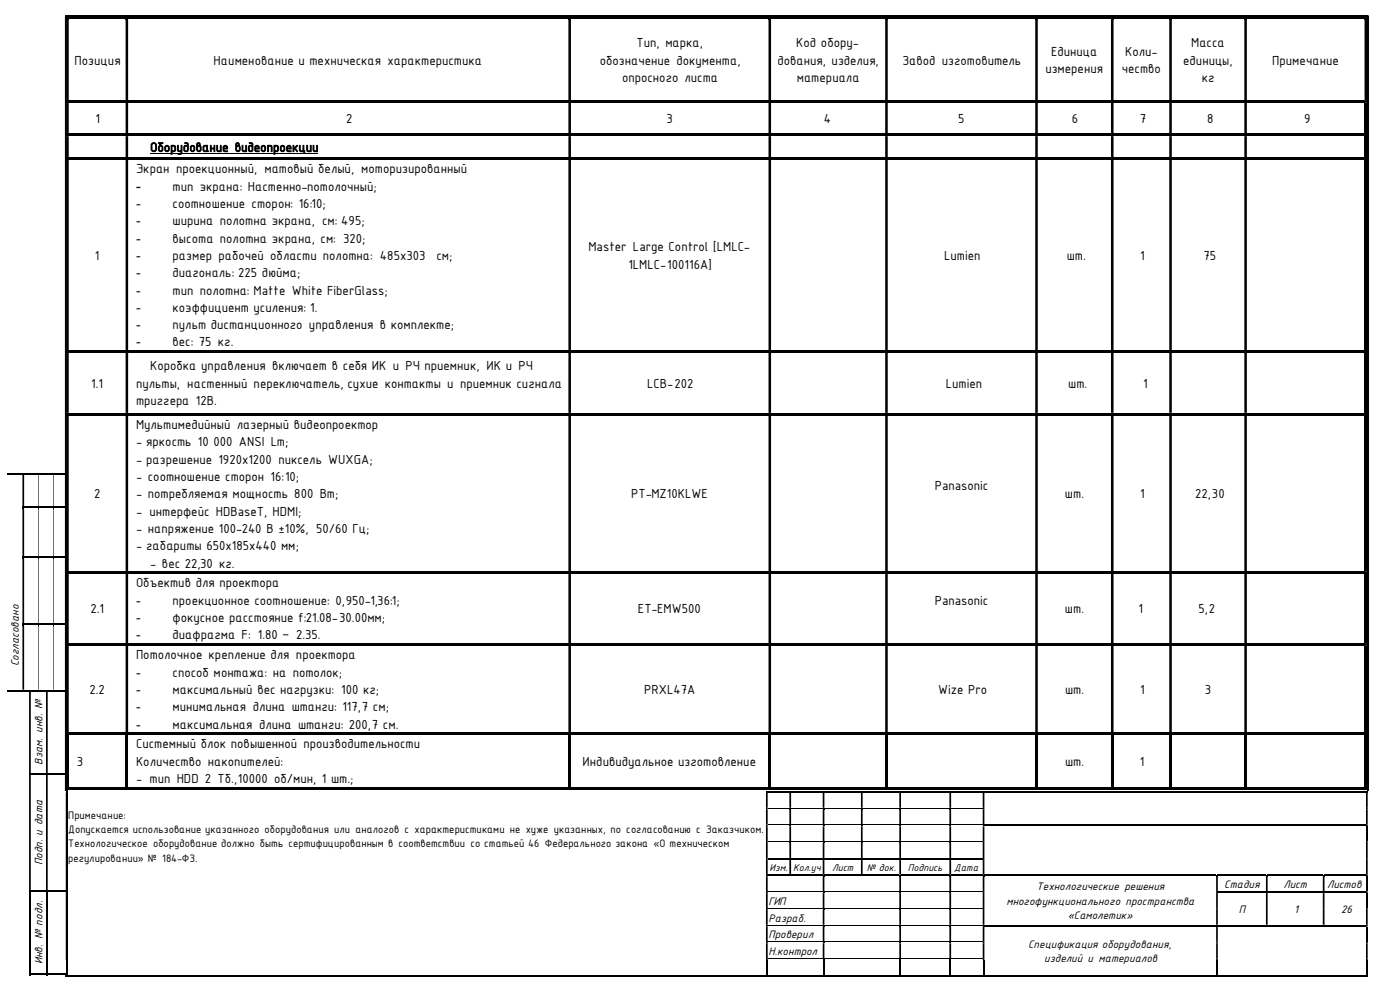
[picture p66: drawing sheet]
<svg xmlns="http://www.w3.org/2000/svg" width="420mm" height="297mm" viewBox="0 0 420 297" stroke-linecap="round" stroke-linejoin="round" font-family="sans-serif">
<defs><g id="words">
<g font-size="4.2">
<text x="191" y="14.2">Тип, марка,</text>
<text x="238.9" y="14.2">Код обору-</text>
<text x="315.3" y="16.8">Единица</text>
<text x="337.5" y="16.8">Коли-</text>
<text x="357.3" y="14.2">Масса</text>
<text x="22.4" y="19.4">Позиция</text>
<text x="64.1" y="19.4">Наименование и техническая характеристика</text>
<text x="179.9" y="19.4">обозначение документа,</text>
<text x="233.2" y="19.4">дования, изделия,</text>
<text x="270.7" y="19.4">Завод изготовитель</text>
<text x="313.6" y="22">измерения</text>
<text x="336.5" y="22">чество</text>
<text x="355" y="19.4">единицы,</text>
<text x="381.7" y="19.4">Примечание</text>
<text x="186.6" y="24.6">опросного листа</text>
<text x="239" y="24.6">материала</text>
<text x="360.5" y="24.6">кг</text>
<text x="28.6" y="36.9">1</text>
<text x="103.8" y="36.9">2</text>
<text x="200" y="36.9">3</text>
<text x="247.1" y="36.9">4</text>
<text x="287.5" y="36.9">5</text>
<text x="321.5" y="36.9">6</text>
<text x="341.9" y="36.9">7</text>
<text x="362.2" y="36.9">8</text>
<text x="391.3" y="36.9">9</text>
<text x="45" y="45.5">Оборудование видеопроекции</text>
<text x="40.8" y="52">Экран проекционный, матовый белый, моторизированный;</text>
<text x="40.8" y="57.2">-</text>
<text x="51.8" y="57.2">тип экрана: Настенно-потолочный;</text>
<text x="40.8" y="62.4">-</text>
<text x="51.8" y="62.4">соотношение сторон: 16:10;</text>
<text x="40.8" y="67.6">-</text>
<text x="51.8" y="67.6">ширина полотна экрана, см: 495;</text>
<text x="28.5" y="77.9">1</text>
<text x="40.8" y="72.7">-</text>
<text x="40.8" y="77.9">-</text>
<text x="51.8" y="72.7">высота полотна экрана, см: 320;</text>
<text x="51.8" y="77.9">размер рабочей области полотна: 485x303</text>
<text x="130.9" y="77.9">см;</text>
<text x="176.5" y="75.4">Master Large Control [LMLC-</text>
<text x="283.2" y="77.9">Lumien</text>
<text x="320" y="77.9">шт.</text>
<text x="342" y="77.9">1</text>
<text x="361" y="77.9">75</text>
<text x="40.8" y="83.1">-</text>
<text x="51.8" y="83.1">диагональ: 225 дюйма;</text>
<text x="188.5" y="80.5">1LMLC-100116A]</text>
<text x="40.8" y="88.3">-</text>
<text x="51.8" y="88.3">тип полотна: Matte White FiberGlass;</text>
<text x="40.8" y="93.5">-</text>
<text x="51.8" y="93.5">коэффициент усиления: 1.</text>
<text x="40.8" y="98.7">-</text>
<text x="51.8" y="98.7">пульт дистанционного управления в комплекте;</text>
<text x="40.8" y="103.8">-</text>
<text x="51.8" y="103.8">вес: 75 кг.</text>
<text x="45" y="111">Коробка управления включает в себя ИК и РЧ приемник, ИК и РЧ</text>
<text x="27.4" y="116.2">1.1</text>
<text x="40.8" y="116.2">пульты, настенный переключатель, сухие контакты и приемник сигнала</text>
<text x="194.1" y="116.2">LCB-202</text>
<text x="283.7" y="116.2">Lumien</text>
<text x="320.5" y="116.2">шт.</text>
<text x="343" y="116.2">1</text>
<text x="40.8" y="121.4">триггера 12В.</text>
<text x="40.8" y="128.6">Мультимедийный лазерный видеопроектор</text>
<text x="40.8" y="133.8">- яркость 10 000 ANSI Lm;</text>
<text x="40.8" y="139">- разрешение 1920х1200 пиксель WUXGA;</text>
<text x="28.2" y="149.4">2</text>
<text x="40.8" y="144.2">- соотношение сторон 16:10;</text>
<text x="40.8" y="149.4">- потребляемая мощность 800 Вт;</text>
<text x="189.4" y="149.4">PT-MZ10KLWE</text>
<text x="280.4" y="146.8">Panasonic</text>
<text x="319.5" y="149.4">шт.</text>
<text x="342" y="149.4">1</text>
<text x="358.6" y="149.4">22,30</text>
<text x="40.8" y="154.6">- интерфейс HDBaseT, HDMI;</text>
<text x="40.8" y="159.7">- напряжение 100-240 В ±10%, 50/60 Гц;</text>
<text x="40.8" y="164.9">- габариты 650x185x440 мм;</text>
<text x="45" y="170.1">- вес 22,30 кг.</text>
<text x="40.8" y="176.1">Объектив для проектора</text>
<text x="27.1" y="183.9">2.1</text>
<text x="40.8" y="181.3">-</text>
<text x="51.8" y="181.3">проекционное соотношение: 0,950-1,36:1;</text>
<text x="191.4" y="183.9">ET-EMW500</text>
<text x="280.4" y="181.3">Panasonic</text>
<text x="319.5" y="183.9">шт.</text>
<text x="341.5" y="183.9">1</text>
<text x="359.5" y="183.9">5,2</text>
<text x="40.8" y="186.4">-</text>
<text x="40.8" y="191.6">-</text>
<text x="51.8" y="186.4">фокусное расстояние f:21.08-30.00мм;</text>
<text x="51.8" y="191.6">диафрагма F: 1.80 – 2.35.</text>
<text x="40.8" y="197.6">Потолочное крепление для проектора</text>
<text x="40.8" y="202.8">-</text>
<text x="51.8" y="202.8">способ монтажа: на потолок;</text>
<text x="26.8" y="208">2.2</text>
<text x="40.8" y="208">-</text>
<text x="51.8" y="208">максимальный вес нагрузки: 100 кг;</text>
<text x="193.3" y="208">PRXL47A</text>
<text x="281.4" y="208">Wize Pro</text>
<text x="319.5" y="208">шт.</text>
<text x="342" y="208">1</text>
<text x="361.4" y="208">3</text>
<text x="40.8" y="213.1">-</text>
<text x="51.8" y="213.1">минимальная длина штанги: 117,7 см;</text>
<text x="40.8" y="218.4">-</text>
<text x="51.8" y="218.4">максимальная длина штанги: 200,7 см.</text>
<text x="40.8" y="224.3">Системный блок повышенной производительности</text>
<text x="23" y="229.5">3</text>
<text x="40.8" y="229.5">Количество накопителей:</text>
<text x="174.8" y="229.5">Индивидуальное изготовление</text>
<text x="319.5" y="229.5">шт.</text>
<text x="342" y="229.5">1</text>
<text x="40.8" y="234.7">- тип HDD 2 Тб.,10000 об/мин, 1 шт.;</text>
</g>
<g font-size="3.5">
<text x="5.7" y="199.7" transform="rotate(-90 5.7 199.7)">Согласовано</text>
<text x="12.7" y="229.2" transform="rotate(-90 12.7 229.2)">Взам. инв. №</text>
<text x="20.5" y="245.4">Примечание:</text>
<text x="20.5" y="249.7">Допускается использование указанного оборудования или аналогов с характеристиками не хуже указанных, по согласованию с Заказчиком.</text>
<text x="20.5" y="254">Технологическое оборудование должно быть сертифицированным в соответствии со статьей 46 Федерального закона «О техническом</text>
<text x="12.7" y="259.3" transform="rotate(-90 12.7 259.3)">Подп. и дата</text>
<text x="20.5" y="258.3">регулировании» № 184-ФЗ.</text>
<text x="311" y="266.9">Технологические решения</text>
<text x="367.3" y="266.1">Стадия</text>
<text x="385" y="266.2">Лист</text>
<text x="398.1" y="266.2">Листов</text>
<text x="230.5" y="271.2">ГИП</text>
<text x="301.9" y="271.2">многофункционального пространства</text>
<text x="320.3" y="275.5">«Самолетик»</text>
<text x="371.6" y="273.7">П</text>
<text x="388.2" y="273.7">1</text>
<text x="402.3" y="273.7">26</text>
<text x="230.5" y="276.2">Разраб.</text>
<text x="230.5" y="281.2">Проверил</text>
<text x="230.5" y="286.1">Н.контрол</text>
<text x="308.4" y="284.1">Спецификация оборудования,</text>
<text x="12.7" y="289" transform="rotate(-90 12.7 289)">Инв. № подл.</text>
<text x="313.3" y="288.4">изделий и материалов</text>
</g>
<g font-size="3.2">
<text x="230.8" y="261">Изм.</text>
<text x="238" y="261">Кол.уч</text>
<text x="249.6" y="261">Лист</text>
<text x="260.1" y="261">№ док.</text>
<text x="272.4" y="261">Подпись</text>
<text x="286.3" y="261">Дата</text>
</g>
</g></defs>
<g fill="#000">
<path d="M20.6 5h17.1v.8h-17.1zM38.4 5h132.1v.8h-132.1zM171.3 5h59.2v.8h-59.2zM231.3 5h34.3v.8h-34.3zM266.3 5h44.3v.8h-44.3zM311.3 5h22v.8h-22zM334.1 5h16.7v.8h-16.7zM351.5 5h21.8v.8h-21.8zM374.1 5h35.3v.8h-35.3zM410 5h.5v232.1h-.5zM19.9 30h.7v.8h-.7zM20.6 30h17.1v.8h-17.1z"/>
<path d="M37.7 30h.7v.8h-.7zM38.4 30h132.1v.8h-132.1zM170.5 30h.8v.8h-.8zM171.3 30h59.2v.8h-59.2zM230.5 30h.8v.8h-.8zM231.3 30h34.3v.8h-34.3zM265.6 30h.7v.8h-.7zM266.3 30h44.3v.8h-44.3zM310.6 30h.7v.8h-.7zM311.3 30h22v.8h-22zM333.3 30h.8v.8h-.8zM334.1 30h16.7v.8h-16.7z"/>
<path d="M350.8 30h.7v.8h-.7zM351.5 30h21.8v.8h-21.8zM373.3 30h.8v.8h-.8zM374.1 30h35.3v.8h-35.3zM409.4 30.8h.7v9.2h-.7zM19.9 40h.7v.8h-.7zM19.9 47.2h.7v.8h-.7zM20.6 40h17.1v.8h-17.1zM20.6 47.2h17.1v.7h-17.1zM37.7 40h.7v.8h-.7zM37.7 47.2h.7v.8h-.7zM38.4 40h132.1v.8h-132.1z"/>
<path d="M38.4 47.2h132.1v.7h-132.1zM170.5 40h.8v.8h-.8zM170.5 47.2h.8v.8h-.8zM171.3 40h59.2v.8h-59.2zM171.3 47.2h59.2v.7h-59.2zM230.5 40h.8v.8h-.8zM230.5 47.2h.8v.8h-.8zM231.3 40h34.3v.8h-34.3zM231.3 47.2h34.3v.7h-34.3zM265.6 40h.7v.8h-.7zM265.6 47.2h.7v.8h-.7zM266.3 40h44.3v.8h-44.3z"/>
<path d="M266.3 47.2h44.3v.7h-44.3zM310.6 40h.7v.8h-.7zM310.6 47.2h.7v.8h-.7zM311.3 40h22v.8h-22zM311.3 47.2h22v.7h-22zM333.3 40h.8v.8h-.8zM333.3 47.2h.8v.8h-.8zM334.1 40h16.7v.8h-16.7zM334.1 47.2h16.7v.7h-16.7zM350.8 40h.7v.8h-.7zM350.8 47.2h.7v.8h-.7zM351.5 40h21.8v.8h-21.8z"/>
<path d="M351.5 47.2h21.8v.7h-21.8zM373.3 40h.8v.8h-.8zM373.3 47.2h.8v.8h-.8zM374.1 40h35.3v.8h-35.3zM374.1 47.2h35.3v.7h-35.3zM409.4 40.8h.7v6.4h-.7zM409.4 48h.7v57h-.7zM19.9 105h.7v.8h-.7zM20.6 105h17.1v.7h-17.1zM37.7 105h.7v.8h-.7zM38.4 105h132.1v.7h-132.1zM170.5 105h.8v.8h-.8z"/>
<path d="M171.3 105h59.2v.7h-59.2zM230.5 105h.8v.8h-.8zM231.3 105h34.3v.7h-34.3zM265.6 105h.7v.8h-.7zM266.3 105h44.3v.7h-44.3zM310.6 105h.7v.8h-.7zM311.3 105h22v.7h-22zM333.3 105h.8v.8h-.8zM334.1 105h16.7v.7h-16.7zM350.8 105h.7v.8h-.7zM351.5 105h21.8v.7h-21.8zM373.3 105h.8v.8h-.8z"/>
<path d="M374.1 105h35.3v.7h-35.3zM409.4 105.8h.7v17.9h-.7zM19.9 123.7h.7v.8h-.7zM20.6 123.7h17.1v.8h-17.1zM37.7 123.7h.7v.8h-.7zM38.4 123.7h132.1v.8h-132.1zM170.5 123.7h.8v.8h-.8zM171.3 123.7h59.2v.8h-59.2zM230.5 123.7h.8v.8h-.8zM231.3 123.7h34.3v.8h-34.3zM265.6 123.7h.7v.8h-.7zM266.3 123.7h44.3v.8h-44.3z"/>
<path d="M310.6 123.7h.7v.8h-.7zM311.3 123.7h22v.8h-22zM333.3 123.7h.8v.8h-.8zM334.1 123.7h16.7v.8h-16.7zM350.8 123.7h.7v.8h-.7zM351.5 123.7h21.8v.8h-21.8zM373.3 123.7h.8v.8h-.8zM374.1 123.7h35.3v.8h-35.3zM409.4 124.5h.7v46.7h-.7zM2.2 141.7h4.5v.5h-4.5zM6.7 151.7h.5v.8h-.5zM7.2 141.7h4.3v.5h-4.3z"/>
<path d="M7.2 151.7h4.3v.5h-4.3zM11.5 142.2h.1zM11.5 152.2l.1 .3zM16 142.2h.1zM16 152.2l.1 .3zM19.8 152.5h.5v14.2h-.5zM6.7 166.7h.5v.8h-.5zM7.2 166.7h4.3v.5h-4.3zM11.5 167.2l.1 .3zM16 167.2l.1 .3zM19.8 167.5h.5v19.2h-.5zM19.9 171.2h.7v.8h-.7z"/>
<path d="M20.6 171.2h17.1v.8h-17.1zM37.7 171.2h.7v.8h-.7zM38.4 171.2h132.1v.8h-132.1zM170.5 171.2h.8v.8h-.8zM171.3 171.2h59.2v.8h-59.2zM230.5 171.2h.8v.8h-.8zM231.3 171.2h34.3v.8h-34.3zM265.6 171.2h.7v.8h-.7zM266.3 171.2h44.3v.8h-44.3zM310.6 171.2h.7v.8h-.7zM311.3 171.2h22v.8h-22zM333.3 171.2h.8v.8h-.8z"/>
<path d="M334.1 171.2h16.7v.8h-16.7zM350.8 171.2h.7v.8h-.7zM351.5 171.2h21.8v.8h-21.8zM373.3 171.2h.8v.8h-.8zM374.1 171.2h35.3v.8h-35.3zM409.4 172h.7v20.7h-.7zM6.7 186.7h.5v.8h-.5zM7.2 186.7h4.3v.5h-4.3zM11.5 187.2l.1 .3zM16 187.2l.1 .3zM19.8 187.5h.5v19.2h-.5zM19.9 192.7h.7v.8h-.7z"/>
<path d="M20.6 192.7h17.1v.8h-17.1zM37.7 192.7h.7v.8h-.7zM38.4 192.7h132.1v.8h-132.1zM170.5 192.7h.8v.8h-.8zM171.3 192.7h59.2v.8h-59.2zM230.5 192.7h.8v.8h-.8zM231.3 192.7h34.3v.8h-34.3zM265.6 192.7h.7v.8h-.7zM266.3 192.7h44.3v.8h-44.3zM310.6 192.7h.7v.8h-.7zM311.3 192.7h22v.8h-22zM333.3 192.7h.8v.8h-.8z"/>
<path d="M334.1 192.7h16.7v.8h-16.7zM350.8 192.7h.7v.8h-.7zM351.5 192.7h21.8v.8h-21.8zM373.3 192.7h.8v.8h-.8zM374.1 192.7h35.3v.8h-35.3zM409.4 193.5h.7v26h-.7zM7.2 206.7h1.5v.5h-1.5zM12 206.7h1.8v.5h-1.8zM16.5 206.7h3.3v.5h-3.3zM19.8 207.3h.5v24.4h-.5zM19.9 219.5h.7v.8h-.7zM20.6 219.5h17.1v.7h-17.1z"/>
<path d="M37.7 219.5h.7v.8h-.7zM38.4 219.5h132.1v.7h-132.1zM170.5 219.5h.8v.8h-.8zM171.3 219.5h59.2v.7h-59.2zM230.5 219.5h.8v.8h-.8zM231.3 219.5h34.3v.7h-34.3zM265.6 219.5h.7v.8h-.7zM266.3 219.5h44.3v.7h-44.3zM310.6 219.5h.7v.8h-.7zM311.3 219.5h22v.7h-22zM333.3 219.5h.8v.8h-.8zM334.1 219.5h16.7v.7h-16.7z"/>
<path d="M350.8 219.5h.7v.8h-.7zM351.5 219.5h21.8v.7h-21.8zM373.3 219.5h.8v.8h-.8zM374.1 219.5h35.3v.7h-35.3zM409.4 219.5h.7v.8h-.7zM8.7 231.7h.5v.6h-.5zM9.2 231.7h4.6v.5h-4.6zM13.8 231.7h.5v.6h-.5zM14.3 231.7h5.5v.5h-5.5zM19.7 237.1h.5v.5h-.5zM19.8 232.3h.5v34.4h-.5zM38.4 235.8h132.1v.8h-132.1z"/>
<path d="M171.3 235.8h59.2v.8h-59.2zM230.3 237.1h6.5v.5h-6.5zM231.3 235.8h34.3v.8h-34.3zM237.3 237.1h9.5v.5h-9.5zM247.3 237.1h11v.5h-11zM258.8 237.1h11v.5h-11zM266.3 235.8h44.3v.8h-44.3zM270.3 237.1h14.5v.5h-14.5zM285.3 237.1h9.5v.5h-9.5zM295.3 237.1h114.5v.5h-114.5zM311.3 235.8h22v.8h-22zM334.1 235.8h16.7v.8h-16.7z"/>
<path d="M351.5 235.8h21.8v.8h-21.8zM374.1 235.8h35.3v.8h-35.3zM409.4 235.8h.7v.8h-.7zM230.3 257.1h6.5v.5h-6.5zM236.8 242.1h.5v.6h-.5zM236.8 247.1h.5v.5h-.5zM236.8 252.1h.5v.5h-.5zM236.8 257.1h.5v.6h-.5zM237.3 257.1h9.5v.5h-9.5zM246.8 242.1h.5v.6h-.5zM246.8 247.1h.5v.5h-.5zM246.8 252.1h.5v.5h-.5z"/>
<path d="M246.8 257.1h.5v.6h-.5zM247.3 257.1h11v.5h-11zM258.3 242.1h.5v.6h-.5zM258.3 247.1h.5v.5h-.5zM258.3 252.1h.5v.5h-.5zM258.3 257.1h.5v.6h-.5zM258.8 257.1h11v.5h-11zM269.8 242.1h.5v.6h-.5zM269.8 247.1h.5v.5h-.5zM269.8 252.1h.5v.5h-.5zM269.8 257.1h.5v.6h-.5zM270.3 257.1h14.5v.5h-14.5z"/>
<path d="M284.8 242.1h.5v.6h-.5zM284.8 247.1h.5v.5h-.5zM284.8 252.1h.5v.5h-.5zM284.8 257.1h.5v.6h-.5zM285.3 257.1h9.5v.5h-9.5zM294.8 247.1h.5v.5h-.5zM295.3 247.1h114.5v.5h-114.5zM409.8 247.6h.5v4.5h-.5zM8.7 266.7h.5v.6h-.5zM9.2 266.7h4.6v.6h-4.6zM13.8 266.7h.5v.6h-.5zM14.3 266.7h5.5v.6h-5.5z"/>
<path d="M19.8 266.7h.5v.6h-.5zM237.3 262.1h9.5v.5h-9.5zM246.8 262.1h.5v.6h-.5zM246.8 267.1h.5v.6h-.5zM246.8 272.2h.5v.5h-.5zM246.8 277.2h.5v.5h-.5zM258.8 262.1h11v.5h-11zM269.8 262.1h.5v.6h-.5zM269.8 267.1h.5v.6h-.5zM269.8 272.2h.5v.5h-.5zM269.8 277.2h.5v.5h-.5zM270.3 262.1h14.5v.5h-14.5z"/>
<path d="M284.8 262.1h.5v.6h-.5zM284.8 267.1h.5v.6h-.5zM284.8 272.2h.5v.5h-.5zM284.8 277.2h.5v.5h-.5zM285.3 262.1h9.5v.5h-9.5zM294.8 262.1h.5v.6h-.5zM294.8 277.2h.5v.5h-.5zM295.3 262.1h69.5v.5h-69.5zM295.3 277.2h69.5v.5h-69.5zM364.8 277.2h.5v.5h-.5zM365.3 262.1h14.5v.5h-14.5zM365.3 267.1h14.5v.5h-14.5z"/>
<path d="M379.8 267.1h.5v.6h-.5zM380.3 262.1h16.5v.5h-16.5zM380.3 267.1h16.5v.5h-16.5zM396.8 267.1h.5v.6h-.5zM397.3 262.1h12.5v.5h-12.5zM397.3 267.1h12.5v.5h-12.5zM397.3 277.2h12.5v.5h-12.5zM409.8 262.7h.5v4.4h-.5zM409.8 267.7h.5v4.5h-.5zM409.8 277.7h.5v4.5h-.5zM14.3 291.8h5.5v.5h-5.5zM19.8 291.8h.5v.5h-.5z"/>
<path d="M230.3 292.2h16.5v.5h-16.5zM246.8 282.2h.5v.5h-.5zM246.8 287.2h.5v.5h-.5zM247.3 292.2h22.5v.5h-22.5zM269.8 282.2h.5v.5h-.5zM269.8 287.2h.5v.5h-.5zM270.3 292.2h14.5v.5h-14.5zM284.8 282.2h.5v.5h-.5zM284.8 287.2h.5v.5h-.5zM285.3 292.2h9.5v.5h-9.5zM295.3 292.2h69.5v.5h-69.5zM365.3 292.2h44.5v.5h-44.5z"/>
<path d="M409.8 292.2h.5v.5h-.5z"/>
</g>
<g fill="#000">
<path d="M19.5 4.5h390.5v.5h-390.5z" fill-rule="evenodd"/>
<path d="M19.9 5h.7v.8h-.7z" fill-rule="evenodd"/>
<path d="M19.9 5.8h.7v24.2h-.7zM37.7 5.8h.7v24.2h-.7zM170.5 5.8h.8v24.2h-.8zM230.5 5.8h.8v24.2h-.8zM265.6 5.8h.7v24.2h-.7zM310.6 5.8h.7v24.2h-.7zM333.3 5.8h.8v24.2h-.8zM350.8 5.8h.7v24.2h-.7zM373.3 5.8h.8v24.2h-.8zM409.4 5.8h.7v24.2h-.7z" fill-rule="evenodd"/>
<path d="M37.7 5h.7v.8h-.7z" fill-rule="evenodd"/>
<path d="M170.5 5h.8v.8h-.8z" fill-rule="evenodd"/>
<path d="M230.5 5h.8v.8h-.8z" fill-rule="evenodd"/>
<path d="M265.6 5h.7v.8h-.7z" fill-rule="evenodd"/>
<path d="M310.6 5h.7v.8h-.7z" fill-rule="evenodd"/>
<path d="M333.3 5h.8v.8h-.8z" fill-rule="evenodd"/>
<path d="M350.8 5h.7v.8h-.7z" fill-rule="evenodd"/>
<path d="M373.3 5h.8v.8h-.8z" fill-rule="evenodd"/>
<path d="M409.4 5h.7v.8h-.7z" fill-rule="evenodd"/>
<path d="M410 4.5h.5v.5h-.5zM19.5 5h.5v232.1h-.5z" fill-rule="evenodd"/>
<path d="M409.4 30h.7v.8h-.7zM19.9 30.8h.7v9.2h-.7zM37.7 30.8h.7v9.2h-.7zM170.5 30.8h.8v9.2h-.8zM230.5 30.8h.8v9.2h-.8zM265.6 30.8h.7v9.2h-.7zM310.6 30.8h.7v9.2h-.7zM333.3 30.8h.8v9.2h-.8zM350.8 30.8h.7v9.2h-.7zM373.3 30.8h.8v9.2h-.8z" fill-rule="evenodd"/>
<path d="M409.4 40h.7v.8h-.7zM19.9 40.8h.7v6.4h-.7zM37.7 40.8h.7v6.4h-.7zM170.5 40.8h.8v6.4h-.8zM230.5 40.8h.8v6.4h-.8zM265.6 40.8h.7v6.4h-.7zM310.6 40.8h.7v6.4h-.7zM333.3 40.8h.8v6.4h-.8zM350.8 40.8h.7v6.4h-.7zM373.3 40.8h.8v6.4h-.8z" fill-rule="evenodd"/>
<path d="M409.4 47.2h.7v.8h-.7zM19.9 48h.7v57h-.7zM37.7 48h.7v57h-.7zM170.5 48h.8v57h-.8zM230.5 48h.8v57h-.8zM265.6 48h.7v57h-.7zM310.6 48h.7v57h-.7zM333.3 48h.8v57h-.8zM350.8 48h.7v57h-.7zM373.3 48h.8v57h-.8z" fill-rule="evenodd"/>
<path d="M409.4 105h.7v.8h-.7zM19.9 105.8h.7v17.9h-.7zM37.7 105.8h.7v17.9h-.7zM170.5 105.8h.8v17.9h-.8zM230.5 105.8h.8v17.9h-.8zM265.6 105.8h.7v17.9h-.7zM310.6 105.8h.7v17.9h-.7zM333.3 105.8h.8v17.9h-.8zM350.8 105.8h.7v17.9h-.7zM373.3 105.8h.8v17.9h-.8z" fill-rule="evenodd"/>
<path d="M409.4 123.7h.7v.8h-.7zM19.9 124.5h.7v46.7h-.7zM37.7 124.5h.7v46.7h-.7zM170.5 124.5h.8v46.7h-.8zM230.5 124.5h.8v46.7h-.8zM265.6 124.5h.7v46.7h-.7zM310.6 124.5h.7v46.7h-.7zM333.3 124.5h.8v46.7h-.8zM350.8 124.5h.7v46.7h-.7zM373.3 124.5h.8v46.7h-.8z" fill-rule="evenodd"/>
<path d="M6.7 141.7h.5v.5h-.5z" fill-rule="evenodd"/>
<path d="M6.7 142.2h.5v9.5h-.5zM11.5 142.2h.1v9.5h-.1zM16 142.2h.1v9.5h-.1zM19.8 142.2h.5v9.5h-.5z" fill-rule="evenodd"/>
<path d="M11.5 141.7h4.5v.5h-4.5z" fill-rule="evenodd"/>
<path d="M11.5 151.7h4.5v.5h-4.5z" fill-rule="evenodd"/>
<path d="M16 141.7h3.8v.5h-3.8z" fill-rule="evenodd"/>
<path d="M16 151.7h3.8v.5h-3.8z" fill-rule="evenodd"/>
<path d="M19.8 141.7h.5v.5h-.5z" fill-rule="evenodd"/>
<path d="M19.8 151.7h.5v.8h-.5zM6.7 152.5h.5v14.2h-.5zM11.5 152.5h.1v14.2h-.1zM16 152.5h.1v14.2h-.1z" fill-rule="evenodd"/>
<path d="M11.5 166.7h4.5v.5h-4.5z" fill-rule="evenodd"/>
<path d="M16 166.7h3.8v.5h-3.8z" fill-rule="evenodd"/>
<path d="M19.8 166.7h.5v.8h-.5zM6.7 167.5h.5v19.2h-.5zM11.5 167.5h.1v19.2h-.1zM16 167.5h.1v19.2h-.1z" fill-rule="evenodd"/>
<path d="M409.4 171.2h.7v.8h-.7zM19.9 172h.7v20.7h-.7zM37.7 172h.7v20.7h-.7zM170.5 172h.8v20.7h-.8zM230.5 172h.8v20.7h-.8zM265.6 172h.7v20.7h-.7zM310.6 172h.7v20.7h-.7zM333.3 172h.8v20.7h-.8zM350.8 172h.7v20.7h-.7zM373.3 172h.8v20.7h-.8z" fill-rule="evenodd"/>
<path d="M11.5 186.7h4.5v.5h-4.5z" fill-rule="evenodd"/>
<path d="M16 186.7h3.8v.5h-3.8z" fill-rule="evenodd"/>
<path d="M19.8 186.7h.5v.8h-.5zM6.7 187.5h.5v19.2h-.5zM11.5 187.5h.1v19.2h-.1zM16 187.5h.1v19.2h-.1z" fill-rule="evenodd"/>
<path d="M409.4 192.7h.7v.8h-.7zM19.9 193.5h.7v26h-.7zM37.7 193.5h.7v26h-.7zM170.5 193.5h.8v26h-.8zM230.5 193.5h.8v26h-.8zM265.6 193.5h.7v26h-.7zM310.6 193.5h.7v26h-.7zM333.3 193.5h.8v26h-.8zM350.8 193.5h.7v26h-.7zM373.3 193.5h.8v26h-.8z" fill-rule="evenodd"/>
<path d="M2.2 206.7h5v.5h-5z" fill-rule="evenodd"/>
<path d="M8.7 206.7h.5v.6h-.5z" fill-rule="evenodd"/>
<path d="M9.2 206.7h2.8v.5h-2.8z" fill-rule="evenodd"/>
<path d="M13.8 206.7h.5v.6h-.5z" fill-rule="evenodd"/>
<path d="M14.3 206.7h2.2v.5h-2.2z" fill-rule="evenodd"/>
<path d="M19.8 206.7h.5v.6h-.5zM8.7 207.3h.5v24.4h-.5zM13.8 207.3h.5v24.4h-.5z" fill-rule="evenodd"/>
<path d="M19.7 237.6h.5v4.5h-.5zM229.8 237.6h.5v4.5h-.5zM236.8 237.6h.5v4.5h-.5zM246.8 237.6h.5v4.5h-.5zM258.3 237.6h.5v4.5h-.5zM269.8 237.6h.5v4.5h-.5zM284.8 237.6h.5v4.5h-.5zM294.8 237.6h.5v4.5h-.5zM409.8 237.6h.5v4.5h-.5z" fill-rule="evenodd"/>
<path d="M19.8 231.7h.5v.6h-.5zM8.7 232.3h.5v34.4h-.5zM13.8 232.3h.5v34.4h-.5z" fill-rule="evenodd"/>
<path d="M19.9 220.3h.7v16.3h-.7z" fill-rule="evenodd"/>
<path d="M19.9 235.8h17.8v.8h-17.8z" fill-rule="evenodd"/>
<path d="M37.7 220.3h.7v16.3h-.7z" fill-rule="evenodd"/>
<path d="M170.5 220.3h.8v16.3h-.8z" fill-rule="evenodd"/>
<path d="M229.8 237.1h.5v.5h-.5z" fill-rule="evenodd"/>
<path d="M230.5 220.3h.8v16.3h-.8z" fill-rule="evenodd"/>
<path d="M236.8 237.1h.5v.5h-.5z" fill-rule="evenodd"/>
<path d="M246.8 237.1h.5v.5h-.5z" fill-rule="evenodd"/>
<path d="M258.3 237.1h.5v.5h-.5z" fill-rule="evenodd"/>
<path d="M265.6 220.3h.7v16.3h-.7z" fill-rule="evenodd"/>
<path d="M269.8 237.1h.5v.5h-.5z" fill-rule="evenodd"/>
<path d="M284.8 237.1h.5v.5h-.5z" fill-rule="evenodd"/>
<path d="M294.8 237.1h.5v.5h-.5z" fill-rule="evenodd"/>
<path d="M310.6 220.3h.7v16.3h-.7z" fill-rule="evenodd"/>
<path d="M333.3 220.3h.8v16.3h-.8z" fill-rule="evenodd"/>
<path d="M350.8 220.3h.7v16.3h-.7z" fill-rule="evenodd"/>
<path d="M373.3 220.3h.8v16.3h-.8z" fill-rule="evenodd"/>
<path d="M409.4 220.3h.7v16.3h-.7z" fill-rule="evenodd"/>
<path d="M409.8 237.1h.5v.5h-.5z" fill-rule="evenodd"/>
<path d="M19.7 242.1h.5v.6h-.5zM229.8 242.1h.5v.6h-.5z" fill-rule="evenodd"/>
<path d="M19.7 247.1h.5v.5h-.5zM229.8 247.1h.5v.5h-.5z" fill-rule="evenodd"/>
<path d="M19.7 252.1h.5v.5h-.5zM229.8 252.1h.5v.5h-.5z" fill-rule="evenodd"/>
<path d="M19.7 257.1h.5v.6h-.5zM229.8 257.1h.5v.6h-.5z" fill-rule="evenodd"/>
<path d="M294.8 242.1h.5v.6h-.5zM409.8 242.1h.5v.6h-.5zM19.7 242.7h.5v4.4h-.5zM229.8 242.7h.5v4.4h-.5zM236.8 242.7h.5v4.4h-.5zM246.8 242.7h.5v4.4h-.5zM258.3 242.7h.5v4.4h-.5zM269.8 242.7h.5v4.4h-.5zM284.8 242.7h.5v4.4h-.5z" fill-rule="evenodd"/>
<path d="M294.8 242.7h.5v4.4h-.5zM409.8 242.7h.5v4.4h-.5z" fill-rule="evenodd"/>
<path d="M294.8 252.1h.5v.5h-.5zM409.8 252.1h.5v.5h-.5zM19.7 252.6h.5v4.5h-.5zM229.8 252.6h.5v4.5h-.5zM236.8 252.6h.5v4.5h-.5zM246.8 252.6h.5v4.5h-.5zM258.3 252.6h.5v4.5h-.5zM269.8 252.6h.5v4.5h-.5zM284.8 252.6h.5v4.5h-.5z" fill-rule="evenodd"/>
<path d="M294.8 252.6h.5v4.5h-.5zM409.8 252.6h.5v4.5h-.5z" fill-rule="evenodd"/>
<path d="M294.8 257.1h.5v.6h-.5zM409.8 257.1h.5v.6h-.5zM19.7 257.7h.5v4.4h-.5zM229.8 257.7h.5v4.4h-.5zM236.8 257.7h.5v4.4h-.5zM246.8 257.7h.5v4.4h-.5zM258.3 257.7h.5v4.4h-.5zM269.8 257.7h.5v4.4h-.5zM284.8 257.7h.5v4.4h-.5z" fill-rule="evenodd"/>
<path d="M294.8 257.7h.5v4.4h-.5zM409.8 257.7h.5v4.4h-.5z" fill-rule="evenodd"/>
<path d="M409.8 247.1h.5v.5h-.5zM19.7 247.6h.5v4.5h-.5zM229.8 247.6h.5v4.5h-.5zM236.8 247.6h.5v4.5h-.5zM246.8 247.6h.5v4.5h-.5zM258.3 247.6h.5v4.5h-.5zM269.8 247.6h.5v4.5h-.5zM284.8 247.6h.5v4.5h-.5zM294.8 247.6h.5v4.5h-.5z" fill-rule="evenodd"/>
<path d="M8.7 267.3h.5v25h-.5z" fill-rule="evenodd"/>
<path d="M13.8 267.3h.5v25h-.5z" fill-rule="evenodd"/>
<path d="M19.7 262.1h.5v.6h-.5zM229.8 262.1h.5v.6h-.5z" fill-rule="evenodd"/>
<path d="M19.7 267.1h.5v.6h-.5zM229.8 267.1h.5v.6h-.5z" fill-rule="evenodd"/>
<path d="M19.7 272.2h.5v.5h-.5zM229.8 272.2h.5v.5h-.5z" fill-rule="evenodd"/>
<path d="M19.7 277.2h.5v.5h-.5zM229.8 277.2h.5v.5h-.5z" fill-rule="evenodd"/>
<path d="M19.8 267.3h.5v25h-.5z" fill-rule="evenodd"/>
<path d="M230.3 262.1h7v.5h-7z" fill-rule="evenodd"/>
<path d="M247.3 262.1h11.5v.5h-11.5z" fill-rule="evenodd"/>
<path d="M294.8 267.1h.5v.6h-.5zM364.8 267.1h.5v.6h-.5z" fill-rule="evenodd"/>
<path d="M294.8 272.2h.5v.5h-.5zM364.8 272.2h.5v.5h-.5zM379.8 272.2h.5v.5h-.5zM396.8 272.2h.5v.5h-.5zM409.8 272.2h.5v.5h-.5zM19.7 272.7h.5v4.5h-.5zM229.8 272.7h.5v4.5h-.5zM246.8 272.7h.5v4.5h-.5zM269.8 272.7h.5v4.5h-.5zM284.8 272.7h.5v4.5h-.5z" fill-rule="evenodd"/>
<path d="M294.8 272.7h.5v4.5h-.5zM364.8 272.7h.5v4.5h-.5zM379.8 272.7h.5v4.5h-.5zM396.8 272.7h.5v4.5h-.5zM409.8 272.7h.5v4.5h-.5z" fill-rule="evenodd"/>
<path d="M364.8 262.1h.5v.6h-.5z" fill-rule="evenodd"/>
<path d="M365.3 277.2h32v.5h-32z" fill-rule="evenodd"/>
<path d="M379.8 262.1h.5v.6h-.5z" fill-rule="evenodd"/>
<path d="M396.8 262.1h.5v.6h-.5z" fill-rule="evenodd"/>
<path d="M409.8 262.1h.5v.6h-.5zM19.7 262.7h.5v4.4h-.5zM229.8 262.7h.5v4.4h-.5zM246.8 262.7h.5v4.4h-.5zM269.8 262.7h.5v4.4h-.5zM284.8 262.7h.5v4.4h-.5zM294.8 262.7h.5v4.4h-.5zM364.8 262.7h.5v4.4h-.5zM379.8 262.7h.5v4.4h-.5zM396.8 262.7h.5v4.4h-.5z" fill-rule="evenodd"/>
<path d="M409.8 267.1h.5v.6h-.5zM19.7 267.7h.5v4.5h-.5zM229.8 267.7h.5v4.5h-.5zM246.8 267.7h.5v4.5h-.5zM269.8 267.7h.5v4.5h-.5zM284.8 267.7h.5v4.5h-.5zM294.8 267.7h.5v4.5h-.5zM364.8 267.7h.5v4.5h-.5zM379.8 267.7h.5v4.5h-.5zM396.8 267.7h.5v4.5h-.5z" fill-rule="evenodd"/>
<path d="M409.8 277.2h.5v.5h-.5zM19.7 277.7h.5v4.5h-.5zM229.8 277.7h.5v4.5h-.5zM246.8 277.7h.5v4.5h-.5zM269.8 277.7h.5v4.5h-.5zM284.8 277.7h.5v4.5h-.5zM294.8 277.7h.5v4.5h-.5zM364.8 277.7h.5v4.5h-.5z" fill-rule="evenodd"/>
<path d="M8.7 291.8h5.1v.5h-5.1z" fill-rule="evenodd"/>
<path d="M19.7 282.2h.5v.5h-.5zM229.8 282.2h.5v.5h-.5z" fill-rule="evenodd"/>
<path d="M19.7 287.2h.5v.5h-.5zM229.8 287.2h.5v.5h-.5z" fill-rule="evenodd"/>
<path d="M19.7 287.7h.5v5h-.5z" fill-rule="evenodd"/>
<path d="M19.7 292.2h210.1v.5h-210.1z" fill-rule="evenodd"/>
<path d="M229.8 287.7h.5v5h-.5z" fill-rule="evenodd"/>
<path d="M246.8 287.7h.5v5h-.5z" fill-rule="evenodd"/>
<path d="M269.8 287.7h.5v5h-.5z" fill-rule="evenodd"/>
<path d="M284.8 287.7h.5v5h-.5z" fill-rule="evenodd"/>
<path d="M294.8 282.2h.5v.5h-.5zM364.8 282.2h.5v.5h-.5zM409.8 282.2h.5v.5h-.5zM19.7 282.7h.5v4.5h-.5zM229.8 282.7h.5v4.5h-.5zM246.8 282.7h.5v4.5h-.5zM269.8 282.7h.5v4.5h-.5zM284.8 282.7h.5v4.5h-.5z" fill-rule="evenodd"/>
<path d="M294.8 282.7h.5v4.5h-.5zM364.8 282.7h.5v4.5h-.5zM409.8 282.7h.5v4.5h-.5z" fill-rule="evenodd"/>
<path d="M294.8 287.2h.5v.5h-.5zM364.8 287.2h.5v.5h-.5zM409.8 287.2h.5v.5h-.5z" fill-rule="evenodd"/>
<path d="M294.8 287.7h.5v5h-.5z" fill-rule="evenodd"/>
<path d="M364.8 287.7h.5v5h-.5z" fill-rule="evenodd"/>
<path d="M409.8 287.7h.5v5h-.5z" fill-rule="evenodd"/>
</g>
<g fill="none" stroke="#000" stroke-width=".3">
<path d="M45 46.1h50.3M230.3 242.2h6.5M230.3 247.2h6.5M230.3 252.2h6.5M237.3 242.2h9.5M237.3 247.2h9.5M237.3 252.2h9.5M247.3 242.2h11M247.3 247.2h11M247.3 252.2h11M258.8 242.2h11M258.8 247.2h11"/>
<path d="M258.8 252.2h11M270.3 242.2h14.5M270.3 247.2h14.5M270.3 252.2h14.5M285.3 242.2h9.5M285.3 247.2h9.5M285.3 252.2h9.5M230.3 267.3h16.5M230.3 272.3h16.5M230.3 277.3h16.5M247.3 267.3h22.5M247.3 272.3h22.5"/>
<path d="M247.3 277.3h22.5M270.3 267.3h14.5M270.3 272.3h14.5M270.3 277.3h14.5M285.3 267.3h9.5M285.3 272.3h9.5M285.3 277.3h9.5M230.3 282.3h16.5M230.3 287.3h16.5M247.3 282.3h22.5M247.3 287.3h22.5M270.3 282.3h14.5"/>
<path d="M270.3 287.3h14.5M285.3 282.3h9.5M285.3 287.3h9.5"/>
</g>
<use href="#words"/>
</svg>
